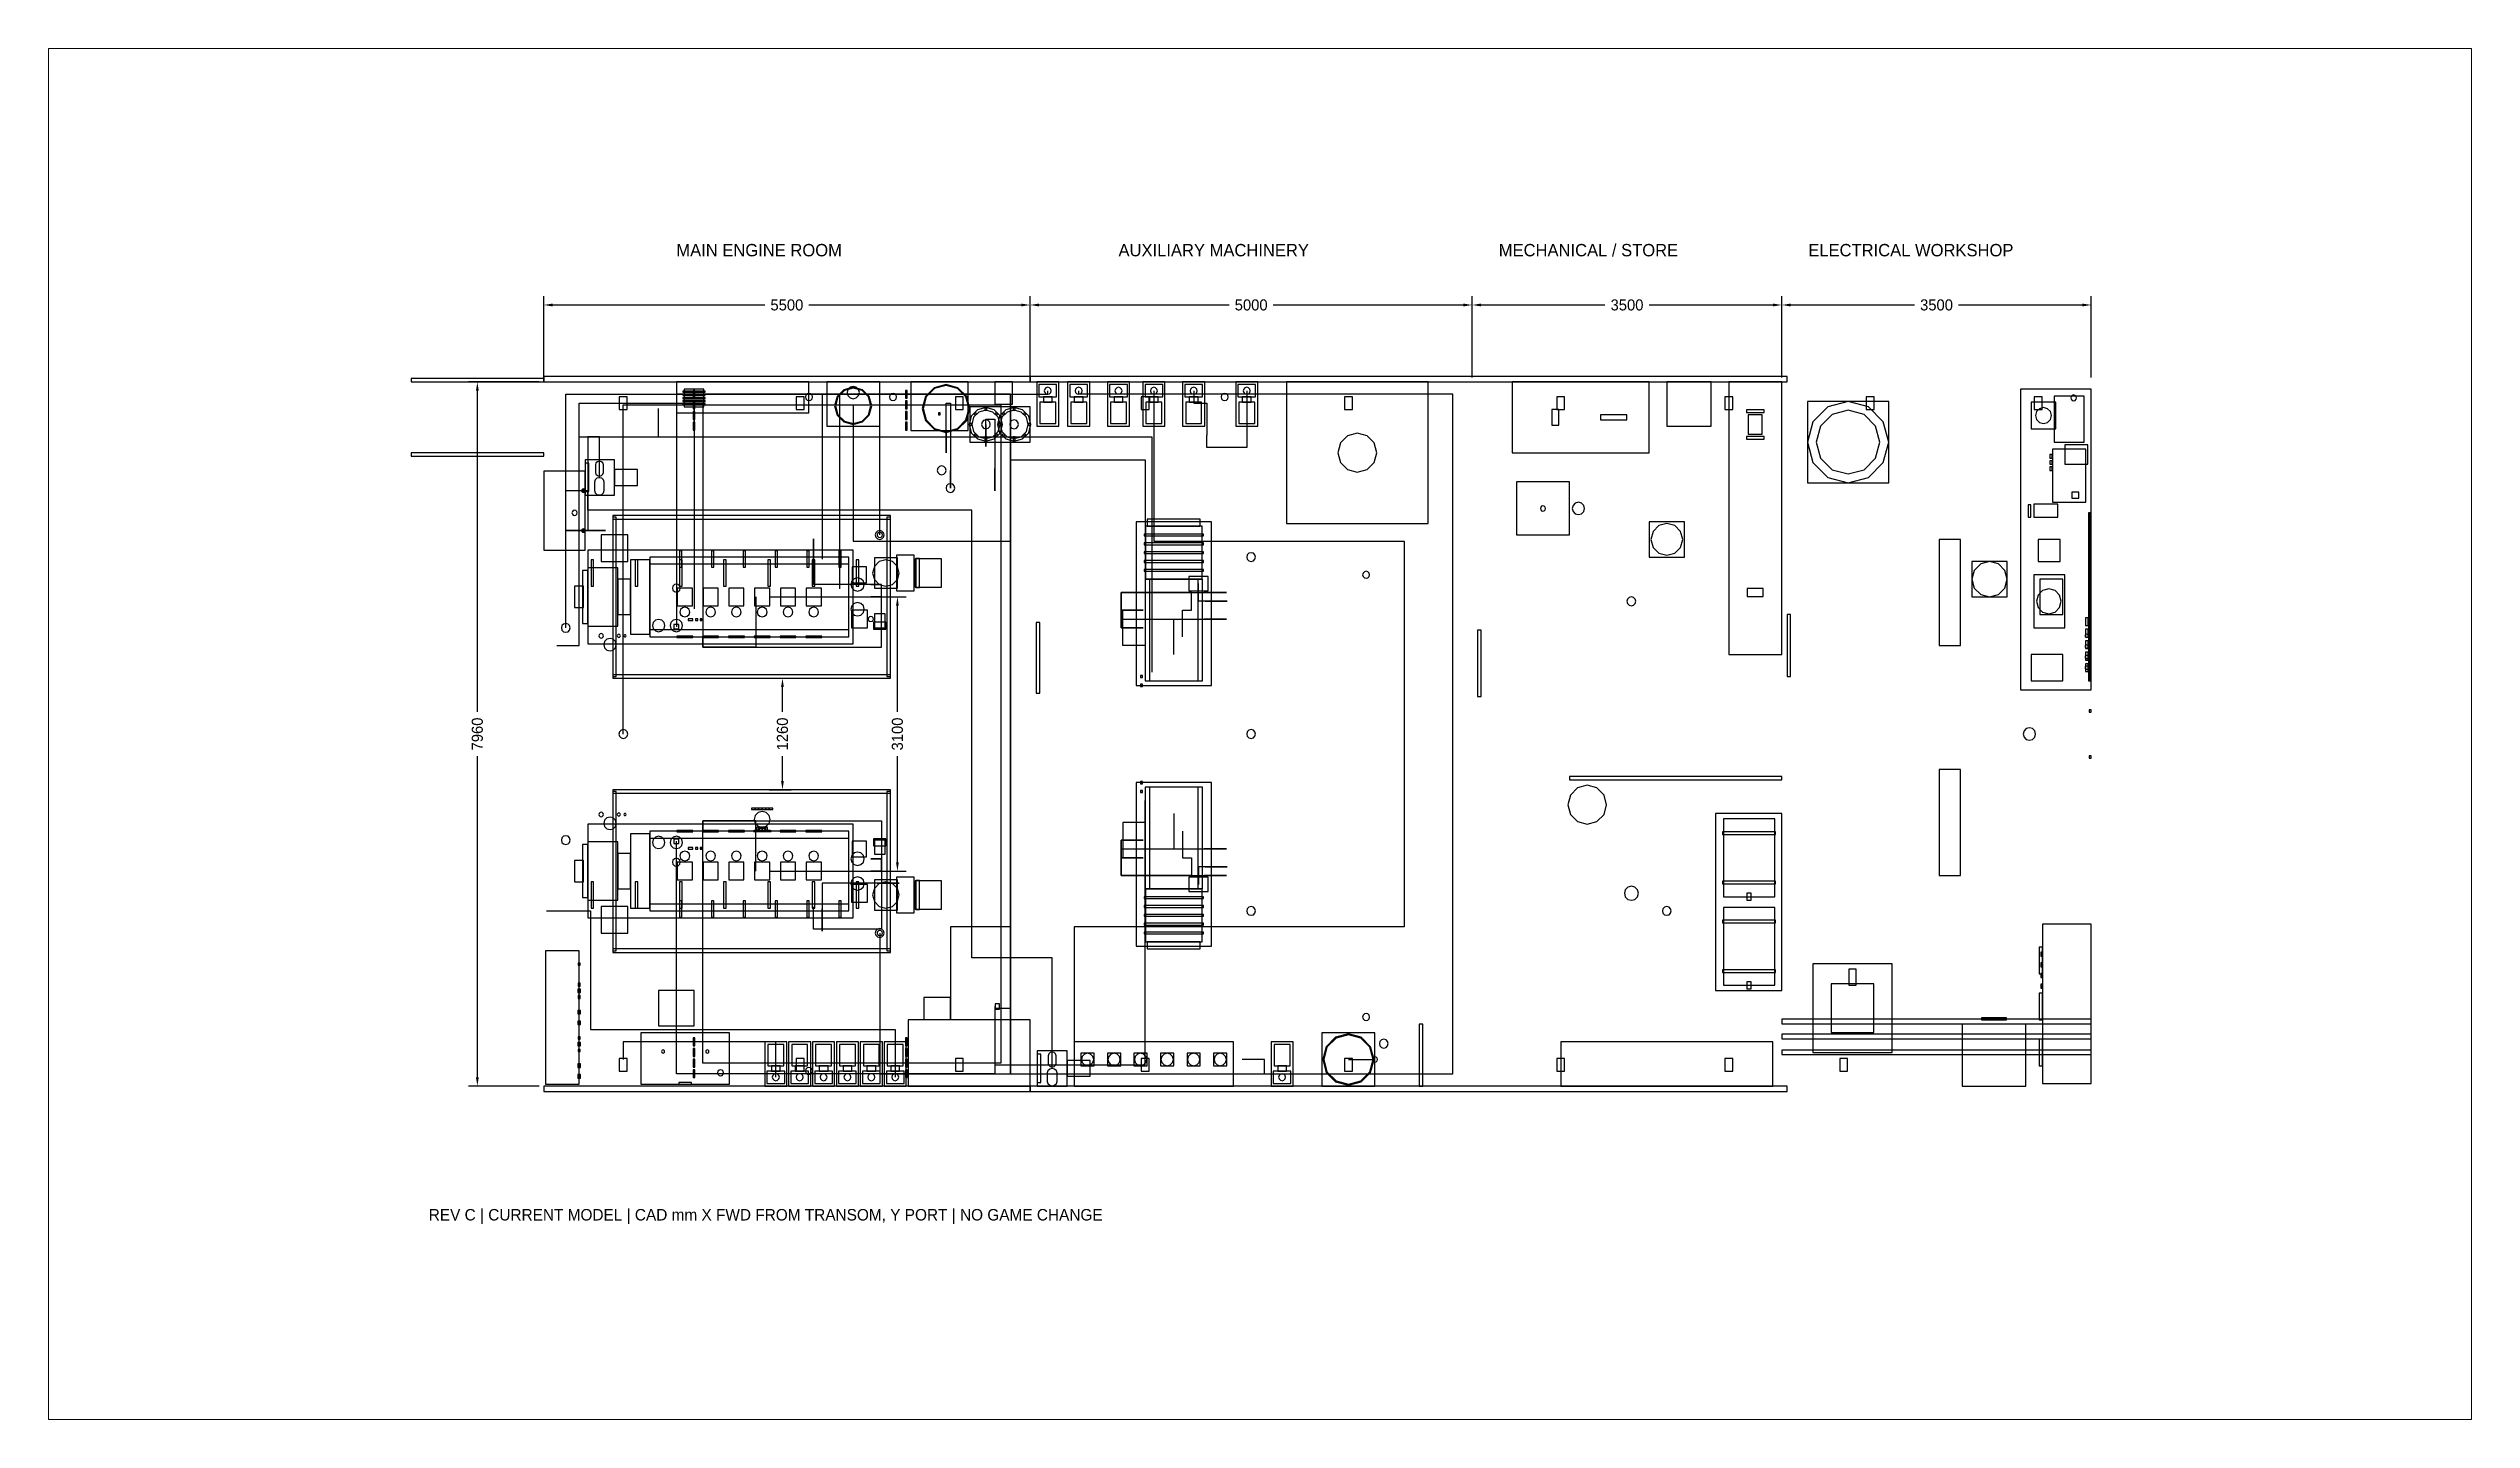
# Paper-space layout 'A2_PLAN_1_50' of a CAD drawing. Header units: millimetres. Extents: x 13 to 561, y 45 to 355.
# The model-space entities are those that its viewports show. They can reach past a viewport. Long polylines and large blocks are cut down to what shows.
import ezdxf

# ---------------------------------------------------------------- set-up
doc = ezdxf.new("R2010")
doc.units = ezdxf.units.MM
for name, color, linetype in [('DIMENSIONS', 7, 'Continuous'), ('EQUIPMENT', 3, 'Continuous'), ('PIPES_SCREENED', 4, 'Continuous'), ('RAILS', 2, 'Continuous'), ('STRUCTURE', 8, 'Continuous'), ('TEXT', 7, 'Continuous')]:
    doc.layers.add(name, color=color, linetype=linetype)
doc.dimstyles.get("Standard").update_dxf_attribs({"dimtxt": 2.5, "dimasz": 2.5, "dimexe": 1.25, "dimexo": 0.625, "dimtad": 1, "dimcen": 2.5, "dimazin": 3, "dimtfac": 1, "dimtmove": 0, "dimatfit": 3})

psp = doc.layouts.new('A2_PLAN_1_50')

msp = doc.modelspace()

# ---------------------------------------------------------------- texts
at = {"layer": 'TEXT'}
for s, height, p in [('MAIN ENGINE ROOM', 140, (10000, 5400)), ('AUXILIARY MACHINERY', 140, (15000, 5400)), ('MECHANICAL / STORE', 140, (19300, 5400)), ('ELECTRICAL WORKSHOP', 140, (22800, 5400)), ('REV C | CURRENT MODEL | CAD mm X FWD FROM TRANSOM, Y PORT | NO GAME CHANGE', 130, (7200, -5500))]:
    msp.add_text(s, height=height, dxfattribs=at).set_placement(p)

# ---------------------------------------------------------------- blocks, each defined once
blk = doc.blocks.new('_CLOSEDFILLED')
at = {"color": 0, "linetype": 'BYBLOCK'}
blk.add_solid([(-1, 0.16), (0, 0), (-1, -0.16)], dxfattribs=at)
blk = doc.blocks.new('*D1')
for p, q in [((8500, 4030), (8500, 4950)), ((14000, 4030), (14000, 4950)), ((8600, 4850), (11000, 4850)), ((11500, 4850), (13900, 4850))]:
    blk.add_line(p, q)
at = {"layer": 'Defpoints'}
for p in [(8500, 4850), (8500, 3980), (14000, 3980)]:
    blk.add_point(p, dxfattribs=at)
at = {"layer": 'DIMENSIONS', "xscale": 100, "yscale": 100, "rotation": 180}
blk.add_blockref('_CLOSEDFILLED', (8500, 4850), dxfattribs=at)
at = {"layer": 'DIMENSIONS', "xscale": 100, "yscale": 100}
blk.add_blockref('_CLOSEDFILLED', (14000, 4850), dxfattribs=at)
at = {"layer": 'DIMENSIONS', "insert": (11250, 4850), "char_height": 125, "attachment_point": 5}
blk.add_mtext('5500', dxfattribs=at)
blk = doc.blocks.new('*D2')
for p, q in [((14000, 4030), (14000, 4950)), ((19000, 4030), (19000, 4950)), ((14100, 4850), (16250, 4850)), ((16750, 4850), (18900, 4850))]:
    blk.add_line(p, q)
at = {"layer": 'Defpoints'}
for p in [(14000, 4850), (14000, 3980), (19000, 3980)]:
    blk.add_point(p, dxfattribs=at)
at = {"layer": 'DIMENSIONS', "xscale": 100, "yscale": 100, "rotation": 180}
blk.add_blockref('_CLOSEDFILLED', (14000, 4850), dxfattribs=at)
at = {"layer": 'DIMENSIONS', "xscale": 100, "yscale": 100}
blk.add_blockref('_CLOSEDFILLED', (19000, 4850), dxfattribs=at)
at = {"layer": 'DIMENSIONS', "insert": (16500, 4850), "char_height": 125, "attachment_point": 5}
blk.add_mtext('5000', dxfattribs=at)
blk = doc.blocks.new('*D3')
for p, q in [((19000, 4030), (19000, 4950)), ((22500, 4030), (22500, 4950)), ((19100, 4850), (20500, 4850)), ((21000, 4850), (22400, 4850))]:
    blk.add_line(p, q)
at = {"layer": 'Defpoints'}
for p in [(19000, 4850), (19000, 3980), (22500, 3980)]:
    blk.add_point(p, dxfattribs=at)
at = {"layer": 'DIMENSIONS', "xscale": 100, "yscale": 100, "rotation": 180}
blk.add_blockref('_CLOSEDFILLED', (19000, 4850), dxfattribs=at)
at = {"layer": 'DIMENSIONS', "xscale": 100, "yscale": 100}
blk.add_blockref('_CLOSEDFILLED', (22500, 4850), dxfattribs=at)
at = {"layer": 'DIMENSIONS', "insert": (20750, 4850), "char_height": 125, "attachment_point": 5}
blk.add_mtext('3500', dxfattribs=at)
blk = doc.blocks.new('*D4')
for p, q in [((22500, 4030), (22500, 4950)), ((26000, 4030), (26000, 4950)), ((22600, 4850), (24000, 4850)), ((24500, 4850), (25900, 4850))]:
    blk.add_line(p, q)
at = {"layer": 'Defpoints'}
for p in [(22500, 4850), (22500, 3980), (26000, 3980)]:
    blk.add_point(p, dxfattribs=at)
at = {"layer": 'DIMENSIONS', "xscale": 100, "yscale": 100, "rotation": 180}
blk.add_blockref('_CLOSEDFILLED', (22500, 4850), dxfattribs=at)
at = {"layer": 'DIMENSIONS', "xscale": 100, "yscale": 100}
blk.add_blockref('_CLOSEDFILLED', (26000, 4850), dxfattribs=at)
at = {"layer": 'DIMENSIONS', "insert": (24250, 4850), "char_height": 125, "attachment_point": 5}
blk.add_mtext('3500', dxfattribs=at)
blk = doc.blocks.new('*D5')
for p, q in [((8450, 3980), (7650, 3980)), ((7750, 250), (7750, 3880)), ((7750, -3880), (7750, -250)), ((8450, -3980), (7650, -3980))]:
    blk.add_line(p, q)
at = {"layer": 'Defpoints'}
for p in [(8500, 3980), (7750, -3980), (8500, -3980)]:
    blk.add_point(p, dxfattribs=at)
at = {"layer": 'DIMENSIONS', "xscale": 100, "yscale": 100}
for p, rotation in [((7750, 3980), 90), ((7750, -3980), 270)]:
    blk.add_blockref('_CLOSEDFILLED', p, dxfattribs=dict(at, rotation=rotation))
at = {"layer": 'DIMENSIONS', "insert": (7750, 0), "char_height": 125, "attachment_point": 5, "rotation": 90}
blk.add_mtext('7960', dxfattribs=at)
blk = doc.blocks.new('*D6')
for p, q in [((11050, 630), (11300, 630)), ((11200, 250), (11200, 530)), ((11200, -530), (11200, -250)), ((11050, -630), (11300, -630))]:
    blk.add_line(p, q)
at = {"layer": 'Defpoints'}
for p in [(11000, 630), (11000, -630), (11200, -630)]:
    blk.add_point(p, dxfattribs=at)
at = {"layer": 'DIMENSIONS', "xscale": 100, "yscale": 100}
for p, rotation in [((11200, 630), 90), ((11200, -630), 270)]:
    blk.add_blockref('_CLOSEDFILLED', p, dxfattribs=dict(at, rotation=rotation))
at = {"layer": 'DIMENSIONS', "insert": (11200, 0), "char_height": 125, "attachment_point": 5, "rotation": 90}
blk.add_mtext('1260', dxfattribs=at)
blk = doc.blocks.new('*D7')
for p, q in [((11050, 1550), (12600, 1550)), ((12500, 250), (12500, 1450)), ((12500, -1450), (12500, -250)), ((11050, -1550), (12600, -1550))]:
    blk.add_line(p, q)
at = {"layer": 'Defpoints'}
for p in [(11000, 1550), (11000, -1550), (12500, -1550)]:
    blk.add_point(p, dxfattribs=at)
at = {"layer": 'DIMENSIONS', "xscale": 100, "yscale": 100}
for p, rotation in [((12500, 1550), 90), ((12500, -1550), 270)]:
    blk.add_blockref('_CLOSEDFILLED', p, dxfattribs=dict(at, rotation=rotation))
at = {"layer": 'DIMENSIONS', "insert": (12500, 0), "char_height": 125, "attachment_point": 5, "rotation": 90}
blk.add_mtext('3100', dxfattribs=at)

# ---------------------------------------------------------------- dimensions: what is measured, and where the dimension line sits
at = {"layer": 'DIMENSIONS'}
for base, p1, p2, picture, middle in [((8500, 4850), (8500, 3980), (14000, 3980), '*D1', (11250, 4850)), ((14000, 4850), (14000, 3980), (19000, 3980), '*D2', (16500, 4850)), ((19000, 4850), (19000, 3980), (22500, 3980), '*D3', (20750, 4850)), ((22500, 4850), (22500, 3980), (26000, 3980), '*D4', (24250, 4850))]:
    dim = msp.add_linear_dim(base=base, p1=p1, p2=p2, dimstyle='Standard', override={"dimtxt": 125, "dimasz": 100, "dimexe": 100, "dimexo": 50, "dimgap": 40, "dimdec": 0}, dxfattribs=at)
    dim.commit()
    dim.dimension.update_dxf_attribs({"geometry": picture, "text_midpoint": middle})
for base, p1, p2, picture, middle in [((7750, -3980), (8500, -3980), (8500, 3980), '*D5', (7750, 0)), ((12500, -1550), (11000, -1550), (11000, 1550), '*D7', (12500, 0)), ((11200, -630), (11000, -630), (11000, 630), '*D6', (11200, 0))]:
    dim = msp.add_linear_dim(base=base, p1=p1, p2=p2, angle=90, dimstyle='Standard', override={"dimtxt": 125, "dimasz": 100, "dimexe": 100, "dimexo": 50, "dimgap": 40, "dimdec": 0}, dxfattribs=at)
    dim.commit()
    dim.dimension.update_dxf_attribs({"geometry": picture, "text_midpoint": middle})

# ---------------------------------------------------------------- linework, layer by layer
at = {"layer": 'EQUIPMENT'}
for points in [[(10000, 3630), (11500, 3630), (11500, 3980), (10000, 3980)], [(10325, 3876), (10075, 3876), (10075, 3864), (10325, 3864)], [(10325, 3841), (10075, 3841), (10075, 3829), (10325, 3829)], [(10310, 3900), (10090, 3900), (10090, 3700), (10310, 3700)], [(10210, 3885), (10190, 3885), (10190, 3795), (10210, 3795)], [(11480, 3775.4), (11500, 3770), (11520, 3775.4), (11534.6, 3790), (11540, 3810), (11534.6, 3830), (11520, 3844.6), (11500, 3850), (11480, 3844.6), (11465.4, 3830), (11460, 3810), (11465.4, 3790)], [(11700, 3480), (12300, 3480), (12300, 3980), (11700, 3980)], [(11790, 3710), (11818.1, 3605), (11895, 3528.1), (12000, 3500), (12105, 3528.1), (12181.9, 3605), (12210, 3710), (12181.9, 3815), (12105, 3891.9), (12000, 3920), (11895, 3891.9), (11818.1, 3815)], [(11900, 3536.8), (12000, 3510), (12100, 3536.8), (12173.2, 3610), (12200, 3710), (12173.2, 3810), (12100, 3883.2), (12000, 3910), (11900, 3883.2), (11826.8, 3810), (11800, 3710), (11826.8, 3610)], [(11965, 3799.4), (12000, 3790), (12035, 3799.4), (12060.6, 3825), (12070, 3860), (12060.6, 3895), (12035, 3920.6), (12000, 3930), (11965, 3920.6), (11939.4, 3895), (11930, 3860), (11939.4, 3825)], [(12430, 3775.4), (12450, 3770), (12470, 3775.4), (12484.6, 3790), (12490, 3810), (12484.6, 3830), (12470, 3844.6), (12450, 3850), (12430, 3844.6), (12415.4, 3830), (12410, 3810), (12415.4, 3790)], [(12610, 3885), (12590, 3885), (12590, 3795), (12610, 3795)], [(12650, 3430), (13300, 3430), (13300, 3980), (12650, 3980)], [(12780, 3680), (12816.2, 3545), (12915, 3446.2), (13050, 3410), (13185, 3446.2), (13283.8, 3545), (13320, 3680), (13283.8, 3815), (13185, 3913.8), (13050, 3950), (12915, 3913.8), (12816.2, 3815)], [(12780, 3680), (12816.2, 3545), (12915, 3446.2), (13050, 3410), (13185, 3446.2), (13283.8, 3545), (13320, 3680), (13283.8, 3815), (13185, 3913.8), (13050, 3950), (12915, 3913.8), (12816.2, 3815)], [(12824.8, 3810), (12790, 3680), (12824.8, 3550), (12920, 3454.8), (13050, 3420), (13180, 3454.8), (13275.2, 3550), (13310, 3680), (13275.2, 3810), (13180, 3905.2), (13050, 3940), (12920, 3905.2)], [(13600, 3730), (13800, 3730), (13800, 3980), (13600, 3980)], [(14075, 3480), (14325, 3480), (14325, 3980), (14075, 3980)], [(14300, 3950), (14100, 3950), (14100, 3810), (14300, 3810)], [(14180, 3845.4), (14200, 3840), (14220, 3845.4), (14234.6, 3860), (14240, 3880), (14234.6, 3900), (14220, 3914.6), (14200, 3920), (14180, 3914.6), (14165.4, 3900), (14160, 3880), (14165.4, 3860)], [(14425, 3480), (14675, 3480), (14675, 3980), (14425, 3980)], [(14650, 3950), (14450, 3950), (14450, 3810), (14650, 3810)], [(14510, 3880), (14515.4, 3860), (14530, 3845.4), (14550, 3840), (14570, 3845.4), (14584.6, 3860), (14590, 3880), (14584.6, 3900), (14570, 3914.6), (14550, 3920), (14530, 3914.6), (14515.4, 3900)], [(14875, 3480), (15125, 3480), (15125, 3980), (14875, 3980)], [(15100, 3950), (14900, 3950), (14900, 3810), (15100, 3810)], [(14980, 3845.4), (15000, 3840), (15020, 3845.4), (15034.6, 3860), (15040, 3880), (15034.6, 3900), (15020, 3914.6), (15000, 3920), (14980, 3914.6), (14965.4, 3900), (14960, 3880), (14965.4, 3860)], [(15275, 3480), (15525, 3480), (15525, 3980), (15275, 3980)], [(15500, 3950), (15300, 3950), (15300, 3810), (15500, 3810)], [(15380, 3845.4), (15400, 3840), (15420, 3845.4), (15434.6, 3860), (15440, 3880), (15434.6, 3900), (15420, 3914.6), (15400, 3920), (15380, 3914.6), (15365.4, 3900), (15360, 3880), (15365.4, 3860)], [(15725, 3480), (15975, 3480), (15975, 3980), (15725, 3980)], [(15950, 3950), (15750, 3950), (15750, 3810), (15950, 3810)], [(15830, 3845.4), (15850, 3840), (15870, 3845.4), (15884.6, 3860), (15890, 3880), (15884.6, 3900), (15870, 3914.6), (15850, 3920), (15830, 3914.6), (15815.4, 3900), (15810, 3880), (15815.4, 3860)], [(16180, 3775.4), (16200, 3770), (16220, 3775.4), (16234.6, 3790), (16240, 3810), (16234.6, 3830), (16220, 3844.6), (16200, 3850), (16180, 3844.6), (16165.4, 3830), (16160, 3810), (16165.4, 3790)], [(16325, 3480), (16575, 3480), (16575, 3980), (16325, 3980)], [(16550, 3950), (16350, 3950), (16350, 3810), (16550, 3810)], [(16430, 3845.4), (16450, 3840), (16470, 3845.4), (16484.6, 3860), (16490, 3880), (16484.6, 3900), (16470, 3914.6), (16450, 3920), (16430, 3914.6), (16415.4, 3900), (16410, 3880), (16415.4, 3860)], [(16900, 2380), (18500, 2380), (18500, 3980), (16900, 3980)], [(19450, 3180), (21000, 3180), (21000, 3980), (19450, 3980)], [(21200, 3480), (21700, 3480), (21700, 3980), (21200, 3980)], [(21900, 900), (22500, 900), (22500, 3980), (21900, 3980)], [(25200, 500), (26000, 500), (26000, 3900), (25200, 3900)], [(9445, 3810), (9355, 3810), (9355, 3670), (9445, 3670)], [(10325, 3806), (10075, 3806), (10075, 3794), (10325, 3794)], [(10325, 3771), (10075, 3771), (10075, 3759), (10325, 3759)], [(10325, 3736), (10075, 3736), (10075, 3724), (10325, 3724)], [(10210, 3765), (10190, 3765), (10190, 3675), (10210, 3675)], [(10210, 3645), (10190, 3645), (10190, 3555), (10210, 3555)], [(11445, 3810), (11355, 3810), (11355, 3670), (11445, 3670)], [(12610, 3765), (12590, 3765), (12590, 3675), (12610, 3675)], [(12610, 3645), (12590, 3645), (12590, 3555), (12610, 3555)], [(12985, 3630), (12965, 3630), (12965, 3610), (12985, 3610)], [(13245, 3810), (13155, 3810), (13155, 3670), (13245, 3670)], [(13310, 3500), (13335.5, 3405), (13405, 3335.5), (13500, 3310), (13595, 3335.5), (13664.5, 3405), (13690, 3500), (13664.5, 3595), (13595, 3664.5), (13500, 3690), (13405, 3664.5), (13335.5, 3595)], [(13320, 3300), (14000, 3300), (14000, 3700), (13320, 3700)], [(13340, 3500), (13361.4, 3420), (13420, 3361.4), (13500, 3340), (13580, 3361.4), (13638.6, 3420), (13660, 3500), (13638.6, 3580), (13580, 3638.6), (13500, 3660), (13420, 3638.6), (13361.4, 3580)], [(13367.8, 3620.2), (13369.4, 3614.2), (13373.8, 3609.8), (13379.8, 3608.2), (13385.8, 3609.8), (13390.2, 3614.2), (13391.8, 3620.2), (13390.2, 3626.2), (13385.8, 3630.6), (13379.8, 3632.2), (13373.8, 3630.6), (13369.4, 3626.2)], [(13488, 3670), (13489.6, 3664), (13494, 3659.6), (13500, 3658), (13506, 3659.6), (13510.4, 3664), (13512, 3670), (13510.4, 3676), (13506, 3680.4), (13500, 3682), (13494, 3680.4), (13489.6, 3676)], [(13614.2, 3609.8), (13620.2, 3608.2), (13626.2, 3609.8), (13630.6, 3614.2), (13632.2, 3620.2), (13630.6, 3626.2), (13626.2, 3630.6), (13620.2, 3632.2), (13614.2, 3630.6), (13609.8, 3626.2), (13608.2, 3620.2), (13609.8, 3614.2)], [(13630, 3500), (13655.5, 3405), (13725, 3335.5), (13820, 3310), (13915, 3335.5), (13984.5, 3405), (14010, 3500), (13984.5, 3595), (13915, 3664.5), (13820, 3690), (13725, 3664.5), (13655.5, 3595)], [(13660, 3500), (13681.4, 3420), (13740, 3361.4), (13820, 3340), (13900, 3361.4), (13958.6, 3420), (13980, 3500), (13958.6, 3580), (13900, 3638.6), (13820, 3660), (13740, 3638.6), (13681.4, 3580)], [(13693.8, 3609.8), (13699.8, 3608.2), (13705.8, 3609.8), (13710.2, 3614.2), (13711.8, 3620.2), (13710.2, 3626.2), (13705.8, 3630.6), (13699.8, 3632.2), (13693.8, 3630.6), (13689.4, 3626.2), (13687.8, 3620.2), (13689.4, 3614.2)], [(13808, 3670), (13809.6, 3664), (13814, 3659.6), (13820, 3658), (13826, 3659.6), (13830.4, 3664), (13832, 3670), (13830.4, 3676), (13826, 3680.4), (13820, 3682), (13814, 3680.4), (13809.6, 3676)], [(13934.2, 3609.8), (13940.2, 3608.2), (13946.2, 3609.8), (13950.6, 3614.2), (13952.2, 3620.2), (13950.6, 3626.2), (13946.2, 3630.6), (13940.2, 3632.2), (13934.2, 3630.6), (13929.8, 3626.2), (13928.2, 3620.2), (13929.8, 3614.2)], [(14290, 3750), (14110, 3750), (14110, 3510), (14290, 3510)], [(14250, 3810), (14150, 3810), (14150, 3750), (14250, 3750)], [(14640, 3750), (14460, 3750), (14460, 3510), (14640, 3510)], [(14600, 3810), (14500, 3810), (14500, 3750), (14600, 3750)], [(15090, 3750), (14910, 3750), (14910, 3510), (15090, 3510)], [(15050, 3810), (14950, 3810), (14950, 3750), (15050, 3750)], [(15345, 3810), (15255, 3810), (15255, 3670), (15345, 3670)], [(15490, 3750), (15310, 3750), (15310, 3510), (15490, 3510)], [(15450, 3810), (15350, 3810), (15350, 3750), (15450, 3750)], [(15940, 3750), (15760, 3750), (15760, 3510), (15940, 3510)], [(15900, 3810), (15800, 3810), (15800, 3750), (15900, 3750)], [(16540, 3750), (16360, 3750), (16360, 3510), (16540, 3510)], [(16500, 3810), (16400, 3810), (16400, 3750), (16500, 3750)], [(17645, 3810), (17555, 3810), (17555, 3670), (17645, 3670)], [(19980, 3670), (19900, 3670), (19900, 3490), (19980, 3490)], [(20045, 3810), (19955, 3810), (19955, 3670), (20045, 3670)], [(20750, 3610), (20450, 3610), (20450, 3550), (20750, 3550)], [(21945, 3810), (21855, 3810), (21855, 3670), (21945, 3670)], [(22300, 3665), (22100, 3665), (22100, 3635), (22300, 3635)], [(22280, 3610), (22120, 3610), (22120, 3390), (22280, 3390)], [(22790, 2840), (23710, 2840), (23710, 3760), (22790, 3760)], [(23020, 2901.6), (23250, 2840), (23480, 2901.6), (23648.4, 3070), (23710, 3300), (23648.4, 3530), (23480, 3698.4), (23250, 3760), (23020, 3698.4), (22851.6, 3530), (22790, 3300), (22851.6, 3070)], [(23020, 2901.6), (23250, 2840), (23480, 2901.6), (23648.4, 3070), (23710, 3300), (23648.4, 3530), (23480, 3698.4), (23250, 3760), (23020, 3698.4), (22851.6, 3530), (22790, 3300), (22851.6, 3070)], [(22890, 3300), (22938.2, 3120), (23070, 2988.2), (23250, 2940), (23430, 2988.2), (23561.8, 3120), (23610, 3300), (23561.8, 3480), (23430, 3611.8), (23250, 3660), (23070, 3611.8), (22938.2, 3480)], [(23545, 3810), (23455, 3810), (23455, 3670), (23545, 3670)], [(25320, 3450), (25600, 3450), (25600, 3750), (25320, 3750)], [(25445, 3810), (25355, 3810), (25355, 3670), (25445, 3670)], [(25460, 3690), (25415, 3677.9), (25382.1, 3645), (25370, 3600), (25382.1, 3555), (25415, 3522.1), (25460, 3510), (25505, 3522.1), (25537.9, 3555), (25550, 3600), (25537.9, 3645), (25505, 3677.9)], [(25580, 3300), (25920, 3300), (25920, 3820), (25580, 3820)], [(25767, 3800), (25771.4, 3783.5), (25783.5, 3771.4), (25800, 3767), (25816.5, 3771.4), (25828.6, 3783.5), (25833, 3800), (25828.6, 3816.5), (25816.5, 3828.6), (25800, 3833), (25783.5, 3828.6), (25771.4, 3816.5)], [(10210, 3525), (10190, 3525), (10190, 3435), (10210, 3435)], [(12610, 3525), (12590, 3525), (12590, 3435), (12610, 3435)], [(13318, 3500), (13319.6, 3494), (13324, 3489.6), (13330, 3488), (13336, 3489.6), (13340.4, 3494), (13342, 3500), (13340.4, 3506), (13336, 3510.4), (13330, 3512), (13324, 3510.4), (13319.6, 3506)], [(13367.8, 3379.8), (13369.4, 3373.8), (13373.8, 3369.4), (13379.8, 3367.8), (13385.8, 3369.4), (13390.2, 3373.8), (13391.8, 3379.8), (13390.2, 3385.8), (13385.8, 3390.2), (13379.8, 3391.8), (13373.8, 3390.2), (13369.4, 3385.8)], [(13450, 3500), (13456.7, 3475), (13475, 3456.7), (13500, 3450), (13525, 3456.7), (13543.3, 3475), (13550, 3500), (13543.3, 3525), (13525, 3543.3), (13500, 3550), (13475, 3543.3), (13456.7, 3525)], [(13512, 3360), (13488, 3360), (13488, 3300), (13512, 3300)], [(13488, 3330), (13489.6, 3324), (13494, 3319.6), (13500, 3318), (13506, 3319.6), (13510.4, 3324), (13512, 3330), (13510.4, 3336), (13506, 3340.4), (13500, 3342), (13494, 3340.4), (13489.6, 3336)], [(13614.2, 3369.4), (13620.2, 3367.8), (13626.2, 3369.4), (13630.6, 3373.8), (13632.2, 3379.8), (13630.6, 3385.8), (13626.2, 3390.2), (13620.2, 3391.8), (13614.2, 3390.2), (13609.8, 3385.8), (13608.2, 3379.8), (13609.8, 3373.8)], [(13638, 3500), (13639.6, 3494), (13644, 3489.6), (13650, 3488), (13656, 3489.6), (13660.4, 3494), (13662, 3500), (13660.4, 3506), (13656, 3510.4), (13650, 3512), (13644, 3510.4), (13639.6, 3506)], [(13664, 3489.6), (13670, 3488), (13676, 3489.6), (13680.4, 3494), (13682, 3500), (13680.4, 3506), (13676, 3510.4), (13670, 3512), (13664, 3510.4), (13659.6, 3506), (13658, 3500), (13659.6, 3494)], [(13687.8, 3379.8), (13689.4, 3373.8), (13693.8, 3369.4), (13699.8, 3367.8), (13705.8, 3369.4), (13710.2, 3373.8), (13711.8, 3379.8), (13710.2, 3385.8), (13705.8, 3390.2), (13699.8, 3391.8), (13693.8, 3390.2), (13689.4, 3385.8)], [(13770, 3500), (13776.7, 3475), (13795, 3456.7), (13820, 3450), (13845, 3456.7), (13863.3, 3475), (13870, 3500), (13863.3, 3525), (13845, 3543.3), (13820, 3550), (13795, 3543.3), (13776.7, 3525)], [(13832, 3360), (13808, 3360), (13808, 3300), (13832, 3300)], [(13808, 3330), (13809.6, 3324), (13814, 3319.6), (13820, 3318), (13826, 3319.6), (13830.4, 3324), (13832, 3330), (13830.4, 3336), (13826, 3340.4), (13820, 3342), (13814, 3340.4), (13809.6, 3336)], [(13934.2, 3369.4), (13940.2, 3367.8), (13946.2, 3369.4), (13950.6, 3373.8), (13952.2, 3379.8), (13950.6, 3385.8), (13946.2, 3390.2), (13940.2, 3391.8), (13934.2, 3390.2), (13929.8, 3385.8), (13928.2, 3379.8), (13929.8, 3373.8)], [(13984, 3489.6), (13990, 3488), (13996, 3489.6), (14000.4, 3494), (14002, 3500), (14000.4, 3506), (13996, 3510.4), (13990, 3512), (13984, 3510.4), (13979.6, 3506), (13978, 3500), (13979.6, 3494)], [(17700, 3400), (17590, 3370.5), (17509.5, 3290), (17480, 3180), (17509.5, 3070), (17590, 2989.5), (17700, 2960), (17810, 2989.5), (17890.5, 3070), (17920, 3180), (17890.5, 3290), (17810, 3370.5)], [(22300, 3365), (22100, 3365), (22100, 3335), (22300, 3335)], [(8970, 2700), (9300, 2700), (9300, 3100), (8970, 3100)], [(9010, 3060), (8970, 3060), (8970, 2740), (9010, 2740)], [(9107.5, 2921.4), (9130, 2916), (9152.5, 2921.4), (9169, 2936.2), (9175, 2956.5), (9175, 3043.5), (9169, 3063.8), (9152.5, 3078.6), (9130, 3084), (9107.5, 3078.6), (9091, 3063.8), (9085, 3043.5), (9085, 2956.5), (9091, 2936.2)], [(12950, 2980), (12956.7, 2955), (12975, 2936.7), (13000, 2930), (13025, 2936.7), (13043.3, 2955), (13050, 2980), (13043.3, 3005), (13025, 3023.3), (13000, 3030), (12975, 3023.3), (12956.7, 3005)], [(25557.5, 3160), (25532.5, 3160), (25532.5, 3120), (25557.5, 3120)], [(25557.5, 3160), (25532.5, 3160), (25532.5, 3120), (25557.5, 3120)], [(25557.5, 3090), (25532.5, 3090), (25532.5, 3050), (25557.5, 3050)], [(25557.5, 3090), (25532.5, 3090), (25532.5, 3050), (25557.5, 3050)], [(25557.5, 3020), (25532.5, 3020), (25532.5, 2980), (25557.5, 2980)], [(25557.5, 3020), (25532.5, 3020), (25532.5, 2980), (25557.5, 2980)], [(25560, 2620), (25940, 2620), (25940, 3220), (25560, 3220)], [(25700, 3050), (25960, 3050), (25960, 3270), (25700, 3270)], [(8500, 2080), (8970, 2080), (8970, 2970), (8500, 2970)], [(8940, 2732.7), (8950, 2730), (8960, 2732.7), (8967.3, 2740), (8970, 2750), (8967.3, 2760), (8960, 2767.3), (8950, 2770), (8940, 2767.3), (8932.7, 2760), (8930, 2750), (8932.7, 2740)], [(8970, 2762), (8930, 2762), (8930, 2738), (8970, 2738)], [(9082.4, 2872.6), (9075, 2847.8), (9075, 2752.2), (9082.4, 2727.4), (9102.5, 2709.3), (9130, 2702.6), (9157.5, 2709.3), (9177.6, 2727.4), (9185, 2752.2), (9185, 2847.8), (9177.6, 2872.6), (9157.5, 2890.7), (9130, 2897.4), (9102.5, 2890.7)], [(9560, 2990), (9300, 2990), (9300, 2810), (9560, 2810)], [(13075, 2736.7), (13100, 2730), (13125, 2736.7), (13143.3, 2755), (13150, 2780), (13143.3, 2805), (13125, 2823.3), (13100, 2830), (13075, 2823.3), (13056.7, 2805), (13050, 2780), (13056.7, 2755)], [(19500, 2250), (20100, 2250), (20100, 2850), (19500, 2850)], [(8835, 2474), (8850, 2470), (8865, 2474), (8876, 2485), (8880, 2500), (8876, 2515), (8865, 2526), (8850, 2530), (8835, 2526), (8824, 2515), (8820, 2500), (8824, 2485)], [(19770, 2550), (19774, 2535), (19785, 2524), (19800, 2520), (19815, 2524), (19826, 2535), (19830, 2550), (19826, 2565), (19815, 2576), (19800, 2580), (19785, 2576), (19774, 2565)], [(20130, 2550), (20139.4, 2515), (20165, 2489.4), (20200, 2480), (20235, 2489.4), (20260.6, 2515), (20270, 2550), (20260.6, 2585), (20235, 2610.6), (20200, 2620), (20165, 2610.6), (20139.4, 2585)], [(25315, 2590), (25285, 2590), (25285, 2450), (25315, 2450)], [(25350, 2450), (25620, 2450), (25620, 2600), (25350, 2600)], [(25860, 2735), (25780, 2735), (25780, 2665), (25860, 2665)], [(25968, 600), (25988, 600), (25988, 2500), (25968, 2500)], [(8940, 2282.7), (8950, 2280), (8960, 2282.7), (8967.3, 2290), (8970, 2300), (8967.3, 2310), (8960, 2317.3), (8950, 2320), (8940, 2317.3), (8932.7, 2310), (8930, 2300), (8932.7, 2290)], [(8970, 2312), (8930, 2312), (8930, 2288), (8970, 2288)], [(9150, 1950), (9450, 1950), (9450, 2250), (9150, 2250)], [(12275, 2206.7), (12300, 2200), (12325, 2206.7), (12343.3, 2225), (12350, 2250), (12343.3, 2275), (12325, 2293.3), (12300, 2300), (12275, 2293.3), (12256.7, 2275), (12250, 2250), (12256.7, 2225)], [(12285, 2224), (12300, 2220), (12315, 2224), (12326, 2235), (12330, 2250), (12326, 2265), (12315, 2276), (12300, 2280), (12285, 2276), (12274, 2265), (12270, 2250), (12274, 2235)], [(15200, 550), (16050, 550), (16050, 2400), (15200, 2400)], [(15960, 2260), (15290, 2260), (15290, 2240), (15960, 2240)], [(15945, 2350), (15305, 2350), (15305, 1750), (15945, 1750)], [(15925, 2430), (15325, 2430), (15325, 2350), (15925, 2350)], [(21000, 2000), (21400, 2000), (21400, 2400), (21000, 2400)], [(21200, 2380), (21110, 2355.9), (21044.1, 2290), (21020, 2200), (21044.1, 2110), (21110, 2044.1), (21200, 2020), (21290, 2044.1), (21355.9, 2110), (21380, 2200), (21355.9, 2290), (21290, 2355.9)], [(24280, 1000), (24520, 1000), (24520, 2200), (24280, 2200)], [(25400, 1950), (25650, 1950), (25650, 2200), (25400, 2200)], [(9000, 1020), (12000, 1020), (12000, 2080), (9000, 2080)], [(9065, 1970), (9035, 1970), (9035, 1670), (9065, 1670)], [(9700, 1970), (9480, 1970), (9480, 1130), (9700, 1130)], [(9565, 1970), (9535, 1970), (9535, 1670), (9565, 1670)], [(9700, 1100), (11950, 1100), (11950, 2000), (9700, 2000)], [(9700, 1180), (11950, 1180), (11950, 1920), (9700, 1920)], [(10065, 1970), (10035, 1970), (10035, 1670), (10065, 1670)], [(10062.5, 2069.5), (10037.5, 2069.5), (10037.5, 1885.5), (10062.5, 1885.5)], [(10422.5, 2069.5), (10397.5, 2069.5), (10397.5, 1885.5), (10422.5, 1885.5)], [(10565, 1970), (10535, 1970), (10535, 1670), (10565, 1670)], [(10782.5, 2069.5), (10757.5, 2069.5), (10757.5, 1885.5), (10782.5, 1885.5)], [(11065, 1970), (11035, 1970), (11035, 1670), (11065, 1670)], [(11142.5, 2069.5), (11117.5, 2069.5), (11117.5, 1885.5), (11142.5, 1885.5)], [(11502.5, 2069.5), (11477.5, 2069.5), (11477.5, 1885.5), (11502.5, 1885.5)], [(11565, 1970), (11535, 1970), (11535, 1670), (11565, 1670)], [(11862.5, 2069.5), (11837.5, 2069.5), (11837.5, 1885.5), (11862.5, 1885.5)], [(12065, 1970), (12035, 1970), (12035, 1670), (12065, 1670)], [(12370, 1970), (12295, 1949.9), (12240.1, 1895), (12220, 1820), (12240.1, 1745), (12295, 1690.1), (12370, 1670), (12445, 1690.1), (12499.9, 1745), (12520, 1820), (12499.9, 1895), (12445, 1949.9)], [(12500, 1990), (12240, 1990), (12240, 1650), (12500, 1650)], [(12690, 2020), (12490, 2020), (12490, 1620), (12690, 1620)], [(13000, 1980), (12700, 1980), (12700, 1660), (13000, 1660)], [(12750, 1985), (12710, 1985), (12710, 1655), (12750, 1655)], [(15960, 2160), (15290, 2160), (15290, 2140), (15960, 2140)], [(15960, 2060), (15290, 2060), (15290, 2040), (15960, 2040)], [(15960, 1960), (15290, 1960), (15290, 1940), (15960, 1940)], [(16450, 2000), (16456.7, 1975), (16475, 1956.7), (16500, 1950), (16525, 1956.7), (16543.3, 1975), (16550, 2000), (16543.3, 2025), (16525, 2043.3), (16500, 2050), (16475, 2043.3), (16456.7, 2025)], [(24650, 1550), (25050, 1550), (25050, 1950), (24650, 1950)], [(24750, 1576.8), (24850, 1550), (24950, 1576.8), (25023.2, 1650), (25050, 1750), (25023.2, 1850), (24950, 1923.2), (24850, 1950), (24750, 1923.2), (24676.8, 1850), (24650, 1750), (24676.8, 1650)], [(8950, 1670), (8850, 1670), (8850, 1430), (8950, 1430)], [(9000, 1850), (8940, 1850), (8940, 1250), (9000, 1250)], [(9000, 1220), (9340, 1220), (9340, 1880), (9000, 1880)], [(9480, 1750), (9340, 1750), (9340, 1350), (9480, 1350)], [(9977.5, 1611), (10000, 1605), (10022.5, 1611), (10039, 1627.5), (10045, 1650), (10039, 1672.5), (10022.5, 1689), (10000, 1695), (9977.5, 1689), (9961, 1672.5), (9955, 1650), (9961, 1627.5)], [(10181.7, 1650), (10010, 1650), (10010, 1450), (10181.7, 1450)], [(10473.3, 1650), (10301.7, 1650), (10301.7, 1450), (10473.3, 1450)], [(10765, 1650), (10593.3, 1650), (10593.3, 1450), (10765, 1450)], [(11056.7, 1650), (10885, 1650), (10885, 1450), (11056.7, 1450)], [(11348.3, 1650), (11176.7, 1650), (11176.7, 1450), (11348.3, 1450)], [(11640, 1650), (11468.3, 1650), (11468.3, 1450), (11640, 1450)], [(11975, 1690), (11985, 1652.5), (12012.5, 1625), (12050, 1615), (12087.5, 1625), (12115, 1652.5), (12125, 1690), (12115, 1727.5), (12087.5, 1755), (12050, 1765), (12012.5, 1755), (11985, 1727.5)], [(12150, 1890), (11990, 1890), (11990, 1710), (12150, 1710)], [(15960, 1860), (15290, 1860), (15290, 1840), (15960, 1840)], [(15300, 600), (15950, 600), (15950, 1750), (15300, 1750)], [(15350, 600), (15900, 600), (15900, 1750), (15350, 1750)], [(16015, 1780), (15795, 1780), (15795, 1620), (16015, 1620)], [(17780, 1765.4), (17800, 1760), (17820, 1765.4), (17834.6, 1780), (17840, 1800), (17834.6, 1820), (17820, 1834.6), (17800, 1840), (17780, 1834.6), (17765.4, 1820), (17760, 1800), (17765.4, 1780)], [(22290, 1645), (22110, 1645), (22110, 1555), (22290, 1555)], [(25350, 1200), (25700, 1200), (25700, 1800), (25350, 1800)], [(25420, 1350), (25680, 1350), (25680, 1750), (25420, 1750)], [(10040.8, 1379), (10048.2, 1351.5), (10068.3, 1331.4), (10095.8, 1324), (10123.3, 1331.4), (10143.5, 1351.5), (10150.8, 1379), (10143.5, 1406.5), (10123.3, 1426.6), (10095.8, 1434), (10068.3, 1426.6), (10048.2, 1406.5)], [(10332.5, 1379), (10339.9, 1351.5), (10360, 1331.4), (10387.5, 1324), (10415, 1331.4), (10435.1, 1351.5), (10442.5, 1379), (10435.1, 1406.5), (10415, 1426.6), (10387.5, 1434), (10360, 1426.6), (10339.9, 1406.5)], [(10624.2, 1379), (10631.5, 1351.5), (10651.7, 1331.4), (10679.2, 1324), (10706.7, 1331.4), (10726.8, 1351.5), (10734.2, 1379), (10726.8, 1406.5), (10706.7, 1426.6), (10679.2, 1434), (10651.7, 1426.6), (10631.5, 1406.5)], [(10915.8, 1379), (10923.2, 1351.5), (10943.3, 1331.4), (10970.8, 1324), (10998.3, 1331.4), (11018.5, 1351.5), (11025.8, 1379), (11018.5, 1406.5), (10998.3, 1426.6), (10970.8, 1434), (10943.3, 1426.6), (10923.2, 1406.5)], [(11235, 1331.4), (11262.5, 1324), (11290, 1331.4), (11310.1, 1351.5), (11317.5, 1379), (11310.1, 1406.5), (11290, 1426.6), (11262.5, 1434), (11235, 1426.6), (11214.9, 1406.5), (11207.5, 1379), (11214.9, 1351.5)], [(11499.2, 1379), (11506.5, 1351.5), (11526.7, 1331.4), (11554.2, 1324), (11581.7, 1331.4), (11601.8, 1351.5), (11609.2, 1379), (11601.8, 1406.5), (11581.7, 1426.6), (11554.2, 1434), (11526.7, 1426.6), (11506.5, 1406.5)], [(11975, 1410), (11985, 1372.5), (12012.5, 1345), (12050, 1335), (12087.5, 1345), (12115, 1372.5), (12125, 1410), (12115, 1447.5), (12087.5, 1475), (12050, 1485), (12012.5, 1475), (11985, 1447.5)], [(12160, 1400), (11980, 1400), (11980, 1200), (12160, 1200)], [(20750, 1500), (20756.7, 1475), (20775, 1456.7), (20800, 1450), (20825, 1456.7), (20843.3, 1475), (20850, 1500), (20843.3, 1525), (20825, 1543.3), (20800, 1550), (20775, 1543.3), (20756.7, 1525)], [(25380, 1500), (25398.8, 1430), (25450, 1378.8), (25520, 1360), (25590, 1378.8), (25641.2, 1430), (25660, 1500), (25641.2, 1570), (25590, 1621.2), (25520, 1640), (25450, 1621.2), (25398.8, 1570)], [(8700, 1200), (8706.7, 1175), (8725, 1156.7), (8750, 1150), (8775, 1156.7), (8793.3, 1175), (8800, 1200), (8793.3, 1225), (8775, 1243.3), (8750, 1250), (8725, 1243.3), (8706.7, 1225)], [(9128.3, 1122.5), (9125, 1110), (9128.3, 1097.5), (9137.5, 1088.3), (9150, 1085), (9162.5, 1088.3), (9171.7, 1097.5), (9175, 1110), (9171.7, 1122.5), (9162.5, 1131.7), (9150, 1135), (9137.5, 1131.7)], [(9332, 1110), (9334.4, 1101), (9341, 1094.4), (9350, 1092), (9359, 1094.4), (9365.6, 1101), (9368, 1110), (9365.6, 1119), (9359, 1125.6), (9350, 1128), (9341, 1125.6), (9334.4, 1119)], [(9408, 1110), (9409.6, 1104), (9414, 1099.6), (9420, 1098), (9426, 1099.6), (9430.4, 1104), (9432, 1110), (9430.4, 1116), (9426, 1120.4), (9420, 1122), (9414, 1120.4), (9409.6, 1116)], [(9765, 1165.4), (9800, 1156), (9835, 1165.4), (9860.6, 1191), (9870, 1226), (9860.6, 1261), (9835, 1286.6), (9800, 1296), (9765, 1286.6), (9739.4, 1261), (9730, 1226), (9739.4, 1191)], [(9965, 1165.4), (10000, 1156), (10035, 1165.4), (10060.6, 1191), (10070, 1226), (10060.6, 1261), (10035, 1286.6), (10000, 1296), (9965, 1286.6), (9939.4, 1261), (9930, 1226), (9939.4, 1191)], [(10030, 1237.5), (9970, 1237.5), (9970, 1187.5), (10030, 1187.5)], [(10185.8, 1107.5), (10005.8, 1107.5), (10005.8, 1092.5), (10185.8, 1092.5)], [(10185, 1303.5), (10135, 1303.5), (10135, 1283.5), (10185, 1283.5)], [(10242, 1303.5), (10218, 1303.5), (10218, 1283.5), (10242, 1283.5)], [(10290, 1303.5), (10270, 1303.5), (10270, 1283.5), (10290, 1283.5)], [(10477.5, 1107.5), (10297.5, 1107.5), (10297.5, 1092.5), (10477.5, 1092.5)], [(10769.2, 1107.5), (10589.2, 1107.5), (10589.2, 1092.5), (10769.2, 1092.5)], [(11060.8, 1107.5), (10880.8, 1107.5), (10880.8, 1092.5), (11060.8, 1092.5)], [(11352.5, 1107.5), (11172.5, 1107.5), (11172.5, 1092.5), (11352.5, 1092.5)], [(11644.2, 1107.5), (11464.2, 1107.5), (11464.2, 1092.5), (11644.2, 1092.5)], [(12170, 1300), (12174, 1285), (12185, 1274), (12200, 1270), (12215, 1274), (12226, 1285), (12230, 1300), (12226, 1315), (12215, 1326), (12200, 1330), (12185, 1326), (12174, 1315)], [(12370, 1266), (12230, 1266), (12230, 1186), (12370, 1186)], [(12360, 1360), (12240, 1360), (12240, 1200), (12360, 1200)], [(14070, 460), (14110, 460), (14110, 1260), (14070, 1260)], [(19060, 425), (19100, 425), (19100, 1175), (19060, 1175)], [(22560, 650), (22600, 650), (22600, 1350), (22560, 1350)], [(25948, 1128), (25939, 1125.6), (25932.4, 1119), (25930, 1110), (25932.4, 1101), (25939, 1094.4), (25948, 1092), (25957, 1094.4), (25963.6, 1101), (25966, 1110), (25963.6, 1119), (25957, 1125.6)], [(25963, 1315), (25933, 1315), (25933, 1225), (25963, 1225)], [(25963, 1185), (25933, 1185), (25933, 1095), (25963, 1095)], [(9180, 1010), (9189.4, 975), (9215, 949.4), (9250, 940), (9285, 949.4), (9310.6, 975), (9320, 1010), (9310.6, 1045), (9285, 1070.6), (9250, 1080), (9215, 1070.6), (9189.4, 1045)], [(25320, 600), (25680, 600), (25680, 900), (25320, 900)], [(25930, 990), (25932.4, 981), (25939, 974.4), (25948, 972), (25957, 974.4), (25963.6, 981), (25966, 990), (25963.6, 999), (25957, 1005.6), (25948, 1008), (25939, 1005.6), (25932.4, 999)], [(25930, 870), (25932.4, 861), (25939, 854.4), (25948, 852), (25957, 854.4), (25963.6, 861), (25966, 870), (25963.6, 879), (25957, 885.6), (25948, 888), (25939, 885.6), (25932.4, 879)], [(25963, 1055), (25933, 1055), (25933, 965), (25963, 965)], [(25963, 925), (25933, 925), (25933, 835), (25963, 835)], [(15270, 662), (15250, 662), (15250, 638), (15270, 638)], [(15270, 562), (15250, 562), (15250, 538), (15270, 538)], [(25930, 750), (25932.4, 741), (25939, 734.4), (25948, 732), (25957, 734.4), (25963.6, 741), (25966, 750), (25963.6, 759), (25957, 765.6), (25948, 768), (25939, 765.6), (25932.4, 759)], [(25963, 795), (25933, 795), (25933, 705), (25963, 705)], [(9350, 0), (9356.7, -25), (9375, -43.3), (9400, -50), (9425, -43.3), (9443.3, -25), (9450, 0), (9443.3, 25), (9425, 43.3), (9400, 50), (9375, 43.3), (9356.7, 25)], [(16450, 0), (16456.7, -25), (16475, -43.3), (16500, -50), (16525, -43.3), (16543.3, -25), (16550, 0), (16543.3, 25), (16525, 43.3), (16500, 50), (16475, 43.3), (16456.7, 25)], [(25265, -60.6), (25300, -70), (25335, -60.6), (25360.6, -35), (25370, 0), (25360.6, 35), (25335, 60.6), (25300, 70), (25265, 60.6), (25239.4, 35), (25230, 0), (25239.4, -35)], [(25998, 272), (25978, 272), (25978, 248), (25998, 248)], [(25998, 272), (25978, 272), (25978, 248), (25998, 248)], [(25998, -248), (25978, -248), (25978, -272), (25998, -272)], [(25998, -248), (25978, -248), (25978, -272), (25998, -272)], [(15270, -538), (15250, -538), (15250, -562), (15270, -562)], [(24280, -1600), (24520, -1600), (24520, -400), (24280, -400)], [(15200, -2400), (16050, -2400), (16050, -550), (15200, -550)], [(15270, -638), (15250, -638), (15250, -662), (15270, -662)], [(15300, -1750), (15950, -1750), (15950, -600), (15300, -600)], [(15350, -1750), (15900, -1750), (15900, -600), (15350, -600)], [(20190, -990.5), (20300, -1020), (20410, -990.5), (20490.5, -910), (20520, -800), (20490.5, -690), (20410, -609.5), (20300, -580), (20190, -609.5), (20109.5, -690), (20080, -800), (20109.5, -910)], [(9000, -2080), (12000, -2080), (12000, -1020), (9000, -1020)], [(9125, -910), (9128.3, -922.5), (9137.5, -931.7), (9150, -935), (9162.5, -931.7), (9171.7, -922.5), (9175, -910), (9171.7, -897.5), (9162.5, -888.3), (9150, -885), (9137.5, -888.3), (9128.3, -897.5)], [(9180, -1010), (9189.4, -1045), (9215, -1070.6), (9250, -1080), (9285, -1070.6), (9310.6, -1045), (9320, -1010), (9310.6, -975), (9285, -949.4), (9250, -940), (9215, -949.4), (9189.4, -975)], [(9332, -910), (9334.4, -919), (9341, -925.6), (9350, -928), (9359, -925.6), (9365.6, -919), (9368, -910), (9365.6, -901), (9359, -894.4), (9350, -892), (9341, -894.4), (9334.4, -901)], [(9414, -920.4), (9420, -922), (9426, -920.4), (9430.4, -916), (9432, -910), (9430.4, -904), (9426, -899.6), (9420, -898), (9414, -899.6), (9409.6, -904), (9408, -910), (9409.6, -916)], [(10185.8, -1092.5), (10005.8, -1092.5), (10005.8, -1107.5), (10185.8, -1107.5)], [(10477.5, -1092.5), (10297.5, -1092.5), (10297.5, -1107.5), (10477.5, -1107.5)], [(10769.2, -1092.5), (10589.2, -1092.5), (10589.2, -1107.5), (10769.2, -1107.5)], [(10890.8, -837), (10850.8, -837), (10850.8, -853), (10890.8, -853)], [(11070.8, -1095.7), (10870.8, -1095.7), (10870.8, -1101.7), (11070.8, -1101.7)], [(10925.8, -1042.9), (10970.8, -1055), (11015.8, -1042.9), (11048.8, -1010), (11060.8, -965), (11048.8, -920), (11015.8, -887.1), (10970.8, -875), (10925.8, -887.1), (10892.9, -920), (10880.8, -965), (10892.9, -1010)], [(11060.8, -1091.6), (10880.8, -1091.6), (10880.8, -1097.6), (11060.8, -1097.6)], [(10930.8, -837), (10890.8, -837), (10890.8, -853), (10930.8, -853)], [(10970.8, -1052.5), (10910.8, -1052.5), (10910.8, -1102.5), (10970.8, -1102.5)], [(11015.8, -1052.5), (10925.8, -1052.5), (10950.8, -1102.5), (10990.8, -1102.5)], [(10970.8, -837), (10930.8, -837), (10930.8, -853), (10970.8, -853)], [(11010.8, -1067), (10930.8, -1067), (10930.8, -1097), (11010.8, -1097)], [(11010.8, -837), (10970.8, -837), (10970.8, -853), (11010.8, -853)], [(11030.8, -1052.5), (10970.8, -1052.5), (10970.8, -1102.5), (11030.8, -1102.5)], [(11050.8, -837), (11010.8, -837), (11010.8, -853), (11050.8, -853)], [(11090.8, -837), (11050.8, -837), (11050.8, -853), (11090.8, -853)], [(11352.5, -1092.5), (11172.5, -1092.5), (11172.5, -1107.5), (11352.5, -1107.5)], [(11644.2, -1092.5), (11464.2, -1092.5), (11464.2, -1107.5), (11644.2, -1107.5)], [(21750, -2900), (22500, -2900), (22500, -900), (21750, -900)], [(22420, -960), (21840, -960), (21840, -1840), (22420, -1840)], [(8725, -1243.3), (8750, -1250), (8775, -1243.3), (8793.3, -1225), (8800, -1200), (8793.3, -1175), (8775, -1156.7), (8750, -1150), (8725, -1156.7), (8706.7, -1175), (8700, -1200), (8706.7, -1225)], [(9000, -1250), (8940, -1250), (8940, -1850), (9000, -1850)], [(9000, -1880), (9340, -1880), (9340, -1220), (9000, -1220)], [(9480, -1350), (9340, -1350), (9340, -1750), (9480, -1750)], [(9700, -1130), (9480, -1130), (9480, -1970), (9700, -1970)], [(9700, -2000), (11950, -2000), (11950, -1100), (9700, -1100)], [(9700, -1920), (11950, -1920), (11950, -1180), (9700, -1180)], [(9765, -1286.6), (9800, -1296), (9835, -1286.6), (9860.6, -1261), (9870, -1226), (9860.6, -1191), (9835, -1165.4), (9800, -1156), (9765, -1165.4), (9739.4, -1191), (9730, -1226), (9739.4, -1261)], [(9965, -1286.6), (10000, -1296), (10035, -1286.6), (10060.6, -1261), (10070, -1226), (10060.6, -1191), (10035, -1165.4), (10000, -1156), (9965, -1165.4), (9939.4, -1191), (9930, -1226), (9939.4, -1261)], [(10030, -1187.5), (9970, -1187.5), (9970, -1237.5), (10030, -1237.5)], [(10040.8, -1379), (10048.2, -1406.5), (10068.3, -1426.6), (10095.8, -1434), (10123.3, -1426.6), (10143.5, -1406.5), (10150.8, -1379), (10143.5, -1351.5), (10123.3, -1331.4), (10095.8, -1324), (10068.3, -1331.4), (10048.2, -1351.5)], [(10135, -1303.5), (10185, -1303.5), (10185, -1283.5), (10135, -1283.5)], [(10218, -1303.5), (10242, -1303.5), (10242, -1283.5), (10218, -1283.5)], [(10270, -1303.5), (10290, -1303.5), (10290, -1283.5), (10270, -1283.5)], [(10332.5, -1379), (10339.9, -1406.5), (10360, -1426.6), (10387.5, -1434), (10415, -1426.6), (10435.1, -1406.5), (10442.5, -1379), (10435.1, -1351.5), (10415, -1331.4), (10387.5, -1324), (10360, -1331.4), (10339.9, -1351.5)], [(10624.2, -1379), (10631.5, -1406.5), (10651.7, -1426.6), (10679.2, -1434), (10706.7, -1426.6), (10726.8, -1406.5), (10734.2, -1379), (10726.8, -1351.5), (10706.7, -1331.4), (10679.2, -1324), (10651.7, -1331.4), (10631.5, -1351.5)], [(10915.8, -1379), (10923.2, -1406.5), (10943.3, -1426.6), (10970.8, -1434), (10998.3, -1426.6), (11018.5, -1406.5), (11025.8, -1379), (11018.5, -1351.5), (10998.3, -1331.4), (10970.8, -1324), (10943.3, -1331.4), (10923.2, -1351.5)], [(11235, -1426.6), (11262.5, -1434), (11290, -1426.6), (11310.1, -1406.5), (11317.5, -1379), (11310.1, -1351.5), (11290, -1331.4), (11262.5, -1324), (11235, -1331.4), (11214.9, -1351.5), (11207.5, -1379), (11214.9, -1406.5)], [(11499.2, -1379), (11506.5, -1406.5), (11526.7, -1426.6), (11554.2, -1434), (11581.7, -1426.6), (11601.8, -1406.5), (11609.2, -1379), (11601.8, -1351.5), (11581.7, -1331.4), (11554.2, -1324), (11526.7, -1331.4), (11506.5, -1351.5)], [(11985, -1372.5), (11975, -1410), (11985, -1447.5), (12012.5, -1475), (12050, -1485), (12087.5, -1475), (12115, -1447.5), (12125, -1410), (12115, -1372.5), (12087.5, -1345), (12050, -1335), (12012.5, -1345)], [(12150, -1210), (11990, -1210), (11990, -1390), (12150, -1390)], [(12370, -1186), (12230, -1186), (12230, -1266), (12370, -1266)], [(12360, -1200), (12240, -1200), (12240, -1360), (12360, -1360)], [(22430, -1105), (21830, -1105), (21830, -1135), (22430, -1135)], [(8950, -1430), (8850, -1430), (8850, -1670), (8950, -1670)], [(9961, -1427.5), (9955, -1450), (9961, -1472.5), (9977.5, -1489), (10000, -1495), (10022.5, -1489), (10039, -1472.5), (10045, -1450), (10039, -1427.5), (10022.5, -1411), (10000, -1405), (9977.5, -1411)], [(10181.7, -1450), (10010, -1450), (10010, -1650), (10181.7, -1650)], [(10473.3, -1450), (10301.7, -1450), (10301.7, -1650), (10473.3, -1650)], [(10765, -1450), (10593.3, -1450), (10593.3, -1650), (10765, -1650)], [(11056.7, -1450), (10885, -1450), (10885, -1650), (11056.7, -1650)], [(11348.3, -1450), (11176.7, -1450), (11176.7, -1650), (11348.3, -1650)], [(11640, -1450), (11468.3, -1450), (11468.3, -1650), (11640, -1650)], [(11975, -1690), (11985, -1727.5), (12012.5, -1755), (12050, -1765), (12087.5, -1755), (12115, -1727.5), (12125, -1690), (12115, -1652.5), (12087.5, -1625), (12050, -1615), (12012.5, -1625), (11985, -1652.5)], [(12690, -1620), (12490, -1620), (12490, -2020), (12690, -2020)], [(16015, -1620), (15795, -1620), (15795, -1780), (16015, -1780)], [(9065, -1670), (9035, -1670), (9035, -1970), (9065, -1970)], [(9565, -1670), (9535, -1670), (9535, -1970), (9565, -1970)], [(10065, -1670), (10035, -1670), (10035, -1970), (10065, -1970)], [(10062.5, -1885.5), (10037.5, -1885.5), (10037.5, -2069.5), (10062.5, -2069.5)], [(10422.5, -1885.5), (10397.5, -1885.5), (10397.5, -2069.5), (10422.5, -2069.5)], [(10565, -1670), (10535, -1670), (10535, -1970), (10565, -1970)], [(10782.5, -1885.5), (10757.5, -1885.5), (10757.5, -2069.5), (10782.5, -2069.5)], [(11065, -1670), (11035, -1670), (11035, -1970), (11065, -1970)], [(11142.5, -1885.5), (11117.5, -1885.5), (11117.5, -2069.5), (11142.5, -2069.5)], [(11502.5, -1885.5), (11477.5, -1885.5), (11477.5, -2069.5), (11502.5, -2069.5)], [(11565, -1670), (11535, -1670), (11535, -1970), (11565, -1970)], [(11862.5, -1885.5), (11837.5, -1885.5), (11837.5, -2069.5), (11862.5, -2069.5)], [(12160, -1700), (11980, -1700), (11980, -1900), (12160, -1900)], [(12065, -1670), (12035, -1670), (12035, -1970), (12065, -1970)], [(12295, -1949.9), (12370, -1970), (12445, -1949.9), (12499.9, -1895), (12520, -1820), (12499.9, -1745), (12445, -1690.1), (12370, -1670), (12295, -1690.1), (12240.1, -1745), (12220, -1820), (12240.1, -1895)], [(12500, -1650), (12240, -1650), (12240, -1990), (12500, -1990)], [(13000, -1660), (12700, -1660), (12700, -1980), (13000, -1980)], [(12750, -1655), (12710, -1655), (12710, -1985), (12750, -1985)], [(15960, -1840), (15290, -1840), (15290, -1860), (15960, -1860)], [(15945, -1750), (15305, -1750), (15305, -2350), (15945, -2350)], [(20760, -1869.3), (20800, -1880), (20840, -1869.3), (20869.3, -1840), (20880, -1800), (20869.3, -1760), (20840, -1730.7), (20800, -1720), (20760, -1730.7), (20730.7, -1760), (20720, -1800), (20730.7, -1840)], [(22430, -1665), (21830, -1665), (21830, -1695), (22430, -1695)], [(22155, -1800), (22105, -1800), (22105, -1880), (22155, -1880)], [(9150, -2250), (9450, -2250), (9450, -1950), (9150, -1950)], [(15960, -1940), (15290, -1940), (15290, -1960), (15960, -1960)], [(15960, -2040), (15290, -2040), (15290, -2060), (15960, -2060)], [(15960, -2140), (15290, -2140), (15290, -2160), (15960, -2160)], [(16450, -2000), (16456.7, -2025), (16475, -2043.3), (16500, -2050), (16525, -2043.3), (16543.3, -2025), (16550, -2000), (16543.3, -1975), (16525, -1956.7), (16500, -1950), (16475, -1956.7), (16456.7, -1975)], [(21175, -2043.3), (21200, -2050), (21225, -2043.3), (21243.3, -2025), (21250, -2000), (21243.3, -1975), (21225, -1956.7), (21200, -1950), (21175, -1956.7), (21156.7, -1975), (21150, -2000), (21156.7, -2025)], [(22430, -2105), (21830, -2105), (21830, -2135), (22430, -2135)], [(22420, -1960), (21840, -1960), (21840, -2840), (22420, -2840)], [(25450, -3950), (26000, -3950), (26000, -2150), (25450, -2150)], [(8520, -3960), (8900, -3960), (8900, -2450), (8520, -2450)], [(12275, -2293.3), (12300, -2300), (12325, -2293.3), (12343.3, -2275), (12350, -2250), (12343.3, -2225), (12325, -2206.7), (12300, -2200), (12275, -2206.7), (12256.7, -2225), (12250, -2250), (12256.7, -2275)], [(12285, -2276), (12300, -2280), (12315, -2276), (12326, -2265), (12330, -2250), (12326, -2235), (12315, -2224), (12300, -2220), (12285, -2224), (12274, -2235), (12270, -2250), (12274, -2265)], [(15960, -2240), (15290, -2240), (15290, -2260), (15960, -2260)], [(15925, -2350), (15325, -2350), (15325, -2430), (15925, -2430)], [(25410, -2710), (25450, -2710), (25450, -2410), (25410, -2410)], [(8911, -2589), (8891, -2589), (8891, -2613), (8911, -2613)], [(22430, -2665), (21830, -2665), (21830, -2695), (22430, -2695)], [(22850, -3600), (23750, -3600), (23750, -2600), (22850, -2600)], [(23340, -2660), (23260, -2660), (23260, -2840), (23340, -2840)], [(25448, -2468), (25428, -2468), (25428, -2512), (25448, -2512)], [(25448, -2588), (25428, -2588), (25428, -2632), (25448, -2632)], [(25448, -2708), (25428, -2708), (25428, -2752), (25448, -2752)], [(8916, -2883), (8886, -2883), (8886, -2923), (8916, -2923)], [(8911, -2817), (8891, -2817), (8891, -2849), (8911, -2849)], [(8911, -2887), (8891, -2887), (8891, -2919), (8911, -2919)], [(8911, -2957), (8891, -2957), (8891, -2989), (8911, -2989)], [(9800, -3300), (10200, -3300), (10200, -2900), (9800, -2900)], [(22155, -2800), (22105, -2800), (22105, -2880), (22155, -2880)], [(23540, -2825), (23060, -2825), (23060, -3375), (23540, -3375)], [(25410, -3230), (25450, -3230), (25450, -2930), (25410, -2930)], [(25448, -2828), (25428, -2828), (25428, -2872), (25448, -2872)], [(8916, -3125), (8886, -3125), (8886, -3165), (8916, -3165)], [(8916, -3245), (8886, -3245), (8886, -3285), (8916, -3285)], [(8911, -3133), (8891, -3133), (8891, -3157), (8911, -3157)], [(8911, -3253), (8891, -3253), (8891, -3277), (8911, -3277)], [(12620, -3980), (14000, -3980), (14000, -3230), (12620, -3230)], [(13655, -3050), (13605, -3050), (13605, -3110), (13655, -3110)], [(17780, -3234.6), (17800, -3240), (17820, -3234.6), (17834.6, -3220), (17840, -3200), (17834.6, -3180), (17820, -3165.4), (17800, -3160), (17780, -3165.4), (17765.4, -3180), (17760, -3200), (17765.4, -3220)], [(26000, -3225), (22500, -3225), (22500, -3275), (26000, -3275)], [(25040, -3207.5), (24760, -3207.5), (24760, -3232.5), (25040, -3232.5)], [(8916, -3487), (8886, -3487), (8886, -3527), (8916, -3527)], [(8911, -3425), (8891, -3425), (8891, -3449), (8911, -3449)], [(8911, -3495), (8891, -3495), (8891, -3519), (8911, -3519)], [(9600, -3960), (10600, -3960), (10600, -3380), (9600, -3380)], [(10210, -3435), (10190, -3435), (10190, -3525), (10210, -3525)], [(10210, -3555), (10190, -3555), (10190, -3645), (10210, -3645)], [(11000, -3980), (11250, -3980), (11250, -3480), (11000, -3480)], [(11215, -3510), (11035, -3510), (11035, -3750), (11215, -3750)], [(11270, -3980), (11520, -3980), (11520, -3480), (11270, -3480)], [(11485, -3510), (11305, -3510), (11305, -3750), (11485, -3750)], [(11540, -3980), (11790, -3980), (11790, -3480), (11540, -3480)], [(11755, -3510), (11575, -3510), (11575, -3750), (11755, -3750)], [(11810, -3980), (12060, -3980), (12060, -3480), (11810, -3480)], [(12025, -3510), (11845, -3510), (11845, -3750), (12025, -3750)], [(12080, -3980), (12330, -3980), (12330, -3480), (12080, -3480)], [(12295, -3510), (12115, -3510), (12115, -3750), (12295, -3750)], [(12350, -3980), (12600, -3980), (12600, -3480), (12350, -3480)], [(12565, -3510), (12385, -3510), (12385, -3750), (12565, -3750)], [(12610, -3435), (12590, -3435), (12590, -3525), (12610, -3525)], [(12610, -3555), (12590, -3555), (12590, -3645), (12610, -3645)], [(14500, -3980), (16300, -3980), (16300, -3480), (14500, -3480)], [(16725, -3980), (16975, -3980), (16975, -3480), (16725, -3480)], [(16940, -3510), (16760, -3510), (16760, -3750), (16940, -3750)], [(17300, -3980), (17900, -3980), (17900, -3380), (17300, -3380)], [(17310, -3680), (17348.9, -3825), (17455, -3931.1), (17600, -3970), (17745, -3931.1), (17851.1, -3825), (17890, -3680), (17851.1, -3535), (17745, -3428.9), (17600, -3390), (17455, -3428.9), (17348.9, -3535)], [(17310, -3680), (17348.9, -3825), (17455, -3931.1), (17600, -3970), (17745, -3931.1), (17851.1, -3825), (17890, -3680), (17851.1, -3535), (17745, -3428.9), (17600, -3390), (17455, -3428.9), (17348.9, -3535)], [(17460, -3922.5), (17600, -3960), (17740, -3922.5), (17842.5, -3820), (17880, -3680), (17842.5, -3540), (17740, -3437.5), (17600, -3400), (17460, -3437.5), (17357.5, -3540), (17320, -3680), (17357.5, -3820)], [(17950, -3500), (17956.7, -3525), (17975, -3543.3), (18000, -3550), (18025, -3543.3), (18043.3, -3525), (18050, -3500), (18043.3, -3475), (18025, -3456.7), (18000, -3450), (17975, -3456.7), (17956.7, -3475)], [(20000, -3980), (22400, -3980), (22400, -3480), (20000, -3480)], [(26000, -3395), (22500, -3395), (22500, -3445), (26000, -3445)], [(25410, -3750), (25450, -3750), (25450, -3450), (25410, -3450)], [(8916, -3729), (8886, -3729), (8886, -3769), (8916, -3769)], [(8911, -3565), (8891, -3565), (8891, -3589), (8911, -3589)], [(8911, -3737), (8891, -3737), (8891, -3761), (8911, -3761)], [(9445, -3670), (9355, -3670), (9355, -3810), (9445, -3810)], [(9834.4, -3581), (9832, -3590), (9834.4, -3599), (9841, -3605.6), (9850, -3608), (9859, -3605.6), (9865.6, -3599), (9868, -3590), (9865.6, -3581), (9859, -3574.4), (9850, -3572), (9841, -3574.4)], [(10210, -3675), (10190, -3675), (10190, -3765), (10210, -3765)], [(10210, -3795), (10190, -3795), (10190, -3885), (10210, -3885)], [(10334.4, -3581), (10332, -3590), (10334.4, -3599), (10341, -3605.6), (10350, -3608), (10359, -3605.6), (10365.6, -3599), (10368, -3590), (10365.6, -3581), (10359, -3574.4), (10350, -3572), (10341, -3574.4)], [(10482.5, -3860.3), (10500, -3865), (10517.5, -3860.3), (10530.3, -3847.5), (10535, -3830), (10530.3, -3812.5), (10517.5, -3799.7), (10500, -3795), (10482.5, -3799.7), (10469.7, -3812.5), (10465, -3830), (10469.7, -3847.5)], [(11225, -3810), (11025, -3810), (11025, -3950), (11225, -3950)], [(11175, -3750), (11075, -3750), (11075, -3810), (11175, -3810)], [(11495, -3810), (11295, -3810), (11295, -3950), (11495, -3950)], [(11445, -3750), (11345, -3750), (11345, -3810), (11445, -3810)], [(11445, -3670), (11355, -3670), (11355, -3810), (11445, -3810)], [(11480, -3844.6), (11500, -3850), (11520, -3844.6), (11534.6, -3830), (11540, -3810), (11534.6, -3790), (11520, -3775.4), (11500, -3770), (11480, -3775.4), (11465.4, -3790), (11460, -3810), (11465.4, -3830)], [(11765, -3810), (11565, -3810), (11565, -3950), (11765, -3950)], [(11715, -3750), (11615, -3750), (11615, -3810), (11715, -3810)], [(12035, -3810), (11835, -3810), (11835, -3950), (12035, -3950)], [(11985, -3750), (11885, -3750), (11885, -3810), (11985, -3810)], [(12305, -3810), (12105, -3810), (12105, -3950), (12305, -3950)], [(12255, -3750), (12155, -3750), (12155, -3810), (12255, -3810)], [(12575, -3810), (12375, -3810), (12375, -3950), (12575, -3950)], [(12525, -3750), (12425, -3750), (12425, -3810), (12525, -3810)], [(12610, -3675), (12590, -3675), (12590, -3765), (12610, -3765)], [(12610, -3795), (12590, -3795), (12590, -3885), (12610, -3885)], [(13245, -3670), (13155, -3670), (13155, -3810), (13245, -3810)], [(14080, -3980), (14420, -3980), (14420, -3580), (14080, -3580)], [(14120, -3620), (14080, -3620), (14080, -3940), (14120, -3940)], [(14202.4, -3807.4), (14195, -3832.2), (14195, -3927.8), (14202.4, -3952.6), (14222.5, -3970.7), (14250, -3977.4), (14277.5, -3970.7), (14297.6, -3952.6), (14305, -3927.8), (14305, -3832.2), (14297.6, -3807.4), (14277.5, -3789.3), (14250, -3782.6), (14222.5, -3789.3)], [(14205, -3723.5), (14211, -3743.8), (14227.5, -3758.6), (14250, -3764), (14272.5, -3758.6), (14289, -3743.8), (14295, -3723.5), (14295, -3636.5), (14289, -3616.2), (14272.5, -3601.4), (14250, -3596), (14227.5, -3601.4), (14211, -3616.2), (14205, -3636.5)], [(14680, -3690), (14420, -3690), (14420, -3870), (14680, -3870)], [(14725, -3610), (14575, -3610), (14575, -3750), (14725, -3750)], [(14580, -3680), (14589.4, -3715), (14615, -3740.6), (14650, -3750), (14685, -3740.6), (14710.6, -3715), (14720, -3680), (14710.6, -3645), (14685, -3619.4), (14650, -3610), (14615, -3619.4), (14589.4, -3645)], [(15025, -3610), (14875, -3610), (14875, -3750), (15025, -3750)], [(14880, -3680), (14889.4, -3715), (14915, -3740.6), (14950, -3750), (14985, -3740.6), (15010.6, -3715), (15020, -3680), (15010.6, -3645), (14985, -3619.4), (14950, -3610), (14915, -3619.4), (14889.4, -3645)], [(15325, -3610), (15175, -3610), (15175, -3750), (15325, -3750)], [(15215, -3740.6), (15250, -3750), (15285, -3740.6), (15310.6, -3715), (15320, -3680), (15310.6, -3645), (15285, -3619.4), (15250, -3610), (15215, -3619.4), (15189.4, -3645), (15180, -3680), (15189.4, -3715)], [(15345, -3670), (15255, -3670), (15255, -3810), (15345, -3810)], [(15625, -3610), (15475, -3610), (15475, -3750), (15625, -3750)], [(15480, -3680), (15489.4, -3715), (15515, -3740.6), (15550, -3750), (15585, -3740.6), (15610.6, -3715), (15620, -3680), (15610.6, -3645), (15585, -3619.4), (15550, -3610), (15515, -3619.4), (15489.4, -3645)], [(15925, -3610), (15775, -3610), (15775, -3750), (15925, -3750)], [(15815, -3740.6), (15850, -3750), (15885, -3740.6), (15910.6, -3715), (15920, -3680), (15910.6, -3645), (15885, -3619.4), (15850, -3610), (15815, -3619.4), (15789.4, -3645), (15780, -3680), (15789.4, -3715)], [(16225, -3610), (16075, -3610), (16075, -3750), (16225, -3750)], [(16115, -3740.6), (16150, -3750), (16185, -3740.6), (16210.6, -3715), (16220, -3680), (16210.6, -3645), (16185, -3619.4), (16150, -3610), (16115, -3619.4), (16089.4, -3645), (16080, -3680), (16089.4, -3715)], [(16950, -3810), (16750, -3810), (16750, -3950), (16950, -3950)], [(16900, -3750), (16800, -3750), (16800, -3810), (16900, -3810)], [(17645, -3670), (17555, -3670), (17555, -3810), (17645, -3810)], [(17870, -3680), (17874, -3695), (17885, -3706), (17900, -3710), (17915, -3706), (17926, -3695), (17930, -3680), (17926, -3665), (17915, -3654), (17900, -3650), (17885, -3654), (17874, -3665)], [(20045, -3670), (19955, -3670), (19955, -3810), (20045, -3810)], [(21945, -3670), (21855, -3670), (21855, -3810), (21945, -3810)], [(26000, -3575), (22500, -3575), (22500, -3625), (26000, -3625)], [(23245, -3670), (23155, -3670), (23155, -3810), (23245, -3810)], [(8916, -3849), (8886, -3849), (8886, -3889), (8916, -3889)], [(8911, -3857), (8891, -3857), (8891, -3881), (8911, -3881)], [(10170, -3940), (10030, -3940), (10030, -3960), (10170, -3960)], [(11105, -3914.6), (11125, -3920), (11145, -3914.6), (11159.6, -3900), (11165, -3880), (11159.6, -3860), (11145, -3845.4), (11125, -3840), (11105, -3845.4), (11090.4, -3860), (11085, -3880), (11090.4, -3900)], [(11375, -3914.6), (11395, -3920), (11415, -3914.6), (11429.6, -3900), (11435, -3880), (11429.6, -3860), (11415, -3845.4), (11395, -3840), (11375, -3845.4), (11360.4, -3860), (11355, -3880), (11360.4, -3900)], [(11645, -3914.6), (11665, -3920), (11685, -3914.6), (11699.6, -3900), (11705, -3880), (11699.6, -3860), (11685, -3845.4), (11665, -3840), (11645, -3845.4), (11630.4, -3860), (11625, -3880), (11630.4, -3900)], [(11895, -3880), (11900.4, -3900), (11915, -3914.6), (11935, -3920), (11955, -3914.6), (11969.6, -3900), (11975, -3880), (11969.6, -3860), (11955, -3845.4), (11935, -3840), (11915, -3845.4), (11900.4, -3860)], [(12185, -3914.6), (12205, -3920), (12225, -3914.6), (12239.6, -3900), (12245, -3880), (12239.6, -3860), (12225, -3845.4), (12205, -3840), (12185, -3845.4), (12170.4, -3860), (12165, -3880), (12170.4, -3900)], [(12455, -3914.6), (12475, -3920), (12495, -3914.6), (12509.6, -3900), (12515, -3880), (12509.6, -3860), (12495, -3845.4), (12475, -3840), (12455, -3845.4), (12440.4, -3860), (12435, -3880), (12440.4, -3900)], [(16830, -3914.6), (16850, -3920), (16870, -3914.6), (16884.6, -3900), (16890, -3880), (16884.6, -3860), (16870, -3845.4), (16850, -3840), (16830, -3845.4), (16815.4, -3860), (16810, -3880), (16815.4, -3900)]]:
    msp.add_lwpolyline(points, close=True, dxfattribs=at)
at = {"layer": 'PIPES_SCREENED'}
for points in [[(8750, 1200), (8750, 1200), (8750, 1200), (8750, 3840), (13780, 3840), (13780, -3840), (16650, -3840), (16650, -3680), (16650, -3680), (16400, -3680)], [(13600, -3080), (13600, -3080), (13600, -3080), (13600, -3840), (13780, -3840), (13780, 3840), (10000, 3840), (10000, 1212.5), (10000, 1212.5), (10000, 1212.5)], [(11850, 1640), (11850, 1640), (11850, 1640), (11850, 3840), (11650, 3840), (11650, 2227.5), (11650, 2227.5), (11650, 1977.5)], [(12300, 2250), (12300, 2250), (12300, 2250), (12300, 3840), (14200, 3840), (14200, 3880), (14200, 3880), (14200, 3880)], [(12300, -2250), (12300, -2250), (12300, -2250), (12300, -3840), (18780, -3840), (18780, 3840), (14550, 3840), (14550, 3880), (14550, 3880), (14550, 3880)], [(15400, 3880), (15400, 3880), (15400, 3880), (15400, 2180), (18230, 2180), (18230, -2180), (14500, -2180), (14500, -3680), (14500, -3680), (14500, -3680)], [(15850, 3880), (15850, 3880), (15850, 3880), (15850, 3740), (16000, 3740), (16000, 3380), (16000, 3380), (16000, 3380)], [(16450, 3880), (16450, 3880), (16450, 3880), (16450, 3240), (16000, 3240), (16000, 3380), (16000, 3380), (16000, 3380)], [(8650, 1000), (8900, 1000), (8900, 1000), (8900, 3740), (10200, 3740), (10200, 1415), (10200, 1415), (10200, 1415)], [(8650, 1000), (8900, 1000), (8900, 1000), (8900, 3360), (9800, 3360), (9800, 3430), (9800, 3430), (9800, 3680)], [(9400, 0), (9400, 0), (9400, 3720), (10300, 3720), (10300, 980), (10300, 980), (10300, 1100)], [(9400, 0), (9400, 0), (9400, 0), (9400, 3720), (13670, 3720), (13670, -3720), (10300, -3720), (10300, -980), (10300, -980), (10300, -1100)], [(12000, 3710), (12000, 3710), (12000, 3710), (12000, 2180), (13780, 2180), (13780, -2180), (13100, -2180), (13100, -2980), (13100, -2980), (13100, -3230)], [(13050, 3430), (13050, 3180), (13050, 3180), (13050, 3740), (13100, 3740), (13100, 2780), (13100, 2780), (13100, 2780)], [(8650, 1000), (8900, 1000), (8900, 1000), (8900, 3360), (15375, 3360), (15375, 700), (15375, 700), (15375, 700)], [(9130, 2900), (9130, 2900), (9130, 2900), (9130, 3360), (9000, 3360), (9000, 2300), (9000, 2300), (8750, 2300)], [(13050, 3430), (13050, 3180), (13050, 3180), (13050, 3430)], [(13500, 3500), (13500, 3250), (13500, 3250), (13500, 3560), (13600, 3560), (13600, 2750), (13600, 2750), (13600, 3000)], [(13600, -3080), (13600, -3080), (13600, -3080), (13600, -3100), (13780, -3100), (13780, 3100), (15300, 3100), (15300, 750), (15300, 750), (15300, 750)], [(14250, -3780), (14250, -3780), (14250, -3780), (14250, -2530), (13340, -2530), (13340, 2530), (9000, 2530), (9000, 2750), (9000, 2750), (8750, 2750)], [(13100, 2780), (13100, 2780), (13100, 2780), (13100, 2980), (13100, 2980)], [(8750, 2300), (9000, 2300), (9000, 2300), (9200, 2300), (8950, 2300)], [(12200, 1690), (12320, 1690), (12320, 1690), (11550, 1690), (11550, 2205), (11550, 2205), (11550, 1955)], [(12300, 2250), (12300, 2250), (12300, 2250), (12300, 2250)], [(12200, 1550), (12320, 1550), (12320, 1550), (12320, 1690), (12200, 1690)], [(15980, 1500), (16230, 1500), (16230, 1500), (15905, 1500), (15905, 1700), (15905, 1700), (15905, 1700)], [(10300, 1100), (10300, 980), (10300, 980), (12320, 980), (12320, 1550), (12320, 1550), (12200, 1550)], [(10900, 1550), (10900, 1550), (10900, 1550), (10900, 980), (10300, 980), (10300, 980), (10300, 1100)], [(15280, 1200), (15030, 1200), (15030, 1200), (15030, 1600), (16220, 1600), (16220, 1600), (15970, 1600)], [(15825, 1400), (15825, 1400), (15825, 1400), (15825, 1600), (15030, 1600), (15030, 1600), (15280, 1600)], [(15280, 1600), (15030, 1600), (15030, 1600), (15030, 1300), (16220, 1300), (16220, 1300), (15970, 1300)], [(15300, 1000), (15050, 1000), (15050, 1000), (15050, 1400), (15030, 1400), (15030, 1400), (15280, 1400)], [(15280, 1400), (15030, 1400), (15030, 1400), (15030, 1200), (15280, 1200)], [(15725, 1100), (15725, 1100), (15725, 1100), (15725, 1400), (15825, 1400), (15825, 1400)], [(15625, 900), (15625, 900), (15625, 900), (15625, 1300), (16220, 1300), (16220, 1300), (15970, 1300)], [(13600, -3080), (13600, -3080), (13600, -3080), (13600, -3740), (15300, -3740), (15300, -750), (15300, -750), (15300, -750)], [(10300, -1100), (10300, -980), (10300, -980), (12320, -980), (12320, -1550), (12320, -1550), (12200, -1550)], [(10900, -1550), (10900, -1550), (10900, -1550), (10900, -980), (10300, -980), (10300, -980), (10300, -1100)], [(15300, -1000), (15050, -1000), (15050, -1000), (15050, -1400), (15030, -1400), (15030, -1400), (15280, -1400)], [(15625, -900), (15625, -900), (15625, -900), (15625, -1300), (16220, -1300), (16220, -1300), (15970, -1300)], [(13600, -3080), (13600, -3080), (13600, -3080), (13600, -3840), (10000, -3840), (10000, -1212.5), (10000, -1212.5), (10000, -1212.5)], [(15280, -1400), (15030, -1400), (15030, -1400), (15030, -1200), (15280, -1200)], [(15280, -1200), (15030, -1200), (15030, -1200), (15030, -1600), (16220, -1600), (16220, -1600), (15970, -1600)], [(15280, -1600), (15030, -1600), (15030, -1600), (15030, -1300), (16220, -1300), (16220, -1300), (15970, -1300)], [(15725, -1100), (15725, -1100), (15725, -1100), (15725, -1400), (15825, -1400), (15825, -1400)], [(12200, -1410), (12320, -1410), (12320, -1410), (12320, -2205), (11550, -2205), (11550, -2205), (11550, -1955)], [(12200, -1550), (12320, -1550), (12320, -1550), (12320, -1410), (12200, -1410)], [(15825, -1400), (15825, -1400), (15825, -1400), (15825, -1600), (15030, -1600), (15030, -1600), (15280, -1600)], [(15980, -1500), (16230, -1500), (16230, -1500), (15905, -1500), (15905, -1700), (15905, -1700), (15905, -1700)], [(12270, -1685), (12520, -1685), (12520, -1685), (11650, -1685), (11650, -2227.5), (11650, -2227.5), (11650, -1977.5)], [(8530, -2000), (9030, -2000), (9030, -2000), (9030, -3340), (12475, -3340), (12475, -3880), (12475, -3880), (12475, -3880)], [(12300, -2250), (12300, -2250), (12300, -2250), (12300, -2250)], [(13100, -3230), (13100, -2980), (13100, -2980), (12800, -2980), (12800, -2980), (12800, -3230)], [(11125, -3880), (11125, -3880), (11125, -3880), (11125, -3480), (9400, -3480), (9400, -3680), (9400, -3680), (9400, -3680)], [(17600, -3680), (17600, -3680), (17600, -3680), (17900, -3680), (17900, -3680)]]:
    msp.add_lwpolyline(points, dxfattribs=at)
at = {"layer": 'RAILS'}
for points in [[(9280, 2430), (12420, 2430), (12420, 2470), (9280, 2470)], [(9280, 650), (9320, 650), (9320, 2450), (9280, 2450)], [(12380, 650), (12420, 650), (12420, 2450), (12380, 2450)], [(9280, 630), (12420, 630), (12420, 670), (9280, 670)], [(9280, -670), (12420, -670), (12420, -630), (9280, -630)], [(9280, -2450), (9320, -2450), (9320, -650), (9280, -650)], [(12380, -2450), (12420, -2450), (12420, -650), (12380, -650)], [(9280, -2470), (12420, -2470), (12420, -2430), (9280, -2430)]]:
    msp.add_lwpolyline(points, close=True, dxfattribs=at)
at = {"layer": 'STRUCTURE'}
for points in [[(7000, 3980), (8500, 3980), (8500, 4020), (7000, 4020)], [(8500, 3980), (14000, 3980), (14000, 4040), (8500, 4040)], [(14000, 3980), (22560, 3980), (22560, 4040), (14000, 4040)], [(7000, 3140), (8500, 3140), (8500, 3180), (7000, 3180)], [(20100, -520), (22500, -520), (22500, -480), (20100, -480)], [(18400, -3980), (18440, -3980), (18440, -3280), (18400, -3280)], [(24540, -3980), (25260, -3980), (25260, -3280), (24540, -3280)], [(8500, -4040), (14000, -4040), (14000, -3980), (8500, -3980)], [(14000, -4040), (22560, -4040), (22560, -3980), (14000, -3980)]]:
    msp.add_lwpolyline(points, close=True, dxfattribs=at)

msp.set_redraw_order([(e.dxf.handle, doc.entitydb.next_handle()) for e in msp.query("TEXT MTEXT ATTDEF DIMENSION ARC_DIMENSION")])  # texts and dimensions are drawn at this point

# ---------------------------------------------------------------- viewports
at = {"layer": 'VIEWPORTS'}
psp.add_viewport(center=(287, 200), size=(548, 310), view_center_point=(16600, 0), view_height=15500, dxfattribs=at)

doc.saveas('drawing.dxf')
